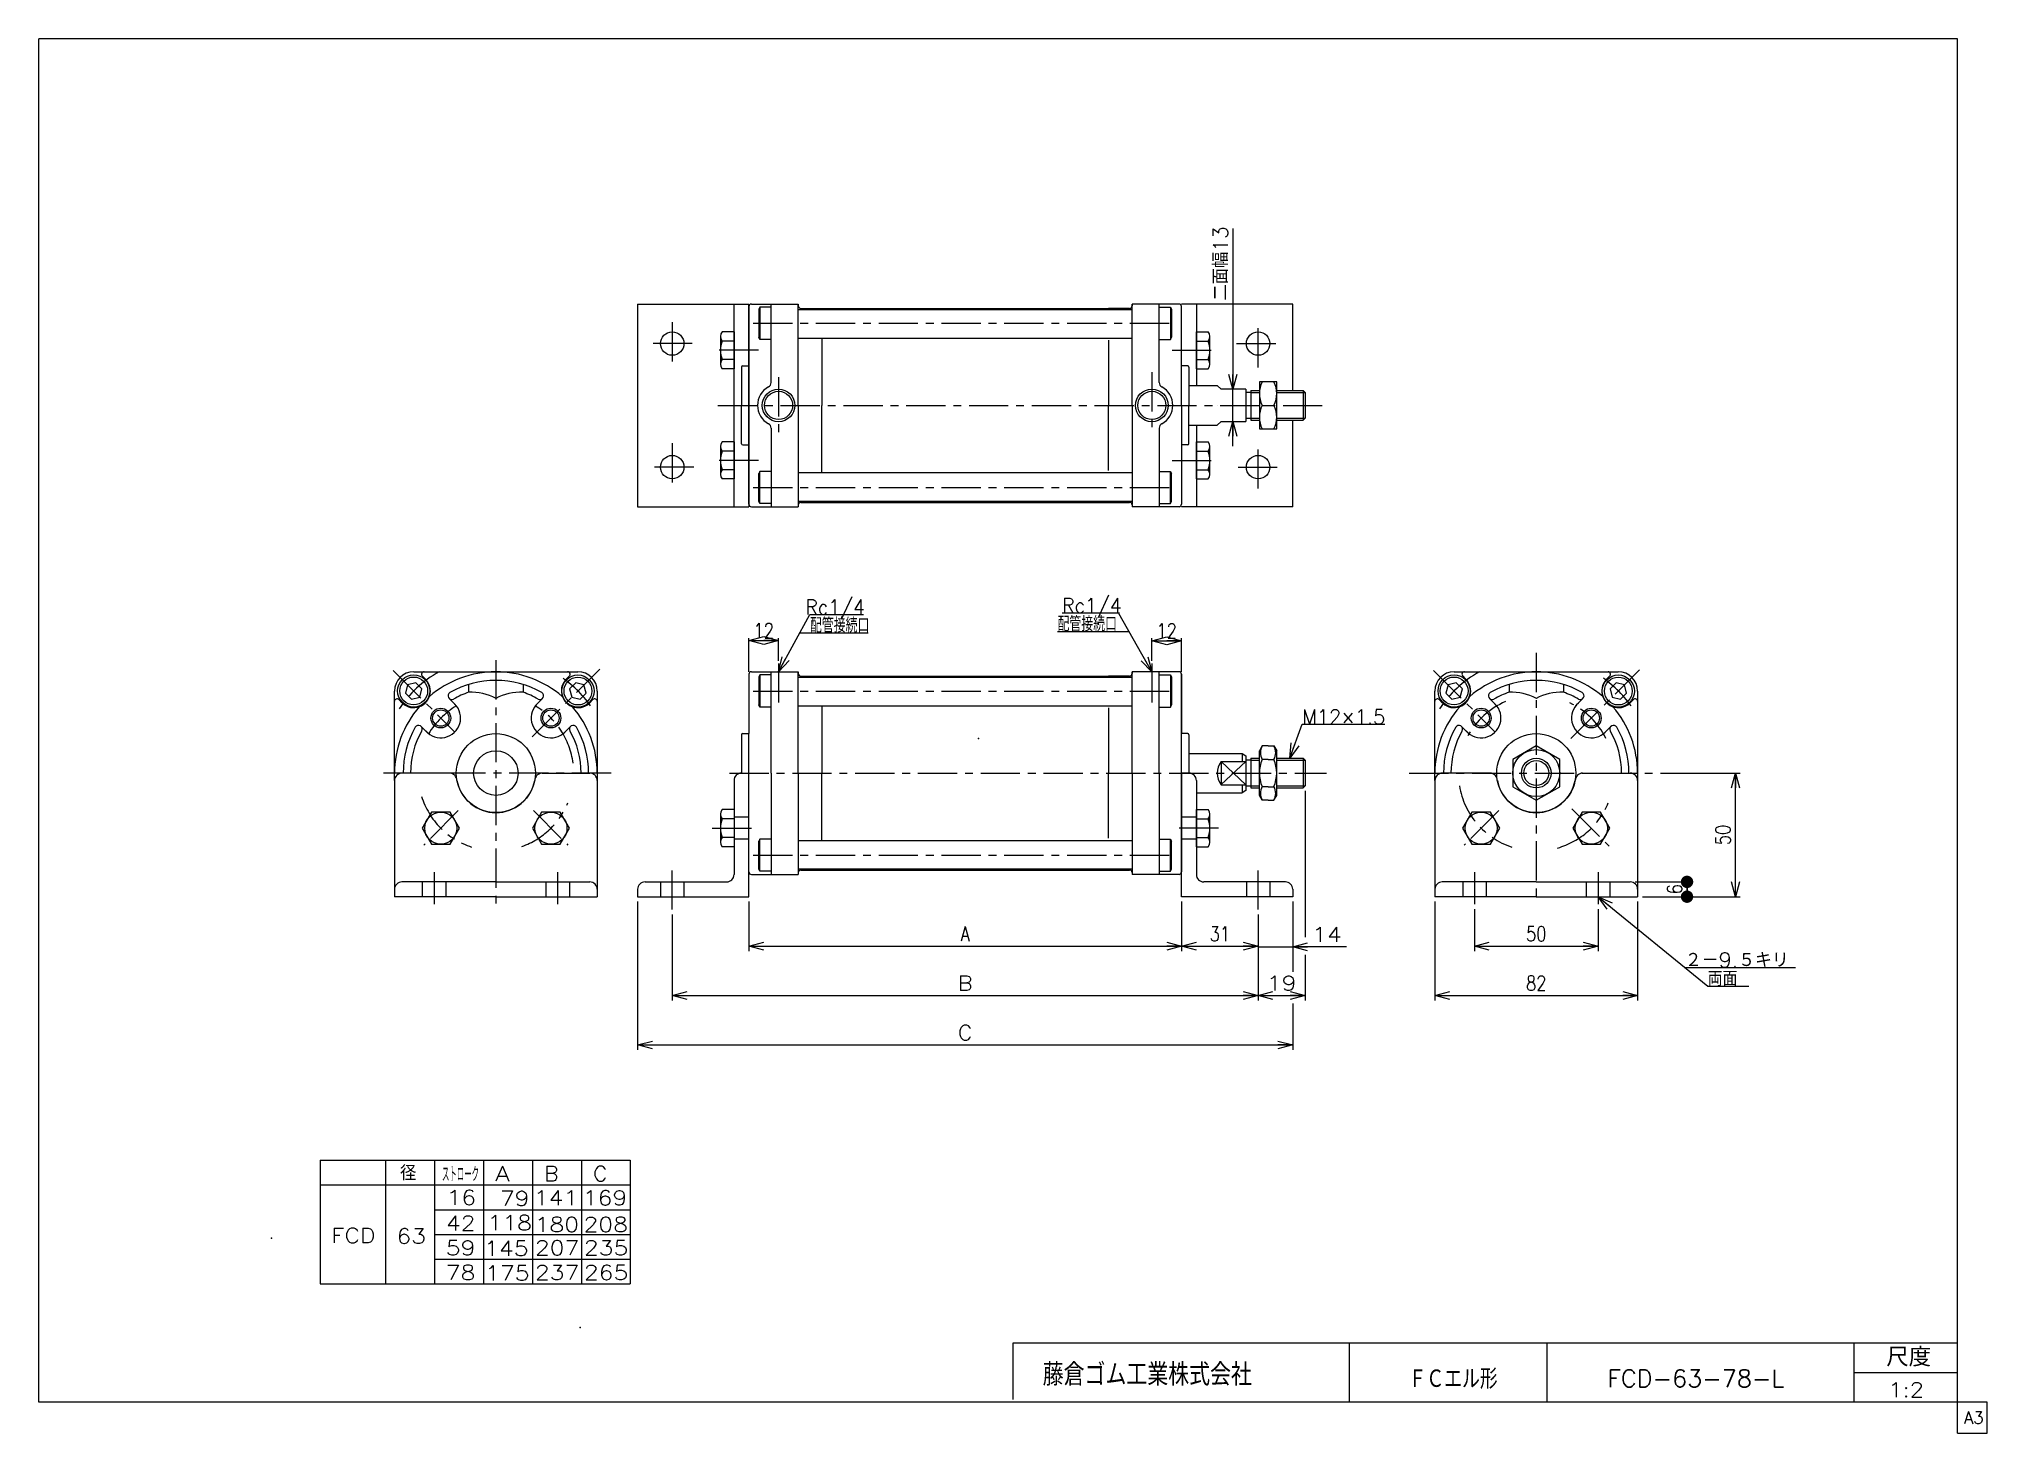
# Model space of a CAD drawing. Header units: millimetres. Extents: x -380 to 408, y -281 to 283.
import ezdxf
from ezdxf.enums import TextEntityAlignment as Align

# ---------------------------------------------------------------- set-up
doc = ezdxf.new("R2010")
doc.units = ezdxf.units.MM
doc.header["$LTSCALE"] = 0.5
doc.header["$PDSIZE"] = 1
doc.linetypes.add('CENTER', pattern=[50.8, 31.75, -6.35, 6.35, -6.35])
doc.linetypes.add('DASHED', pattern=[19.05, 12.7, -6.35])
doc.layers.add('Layer0001', color=7, linetype='Continuous')
doc.layers.add('ZUWAKU', color=7, linetype='Continuous')
doc.styles.add('FdaStyle0', font='txt.shx', dxfattribs={"width": 0.8, "bigfont": 'bigfont'})
doc.dimstyles.new('DaDimRotatedStyle', dxfattribs={"dimtxt": 6, "dimasz": 6.000004, "dimexe": 1, "dimexo": 2, "dimgap": 1, "dimtad": 3, "dimdsep": 46, "dimtxsty": 'FdaStyle0', "dimblk1": 'OPEN30', "dimblk2": 'OPEN30', "dimsah": 1, "dimcen": 0.09, "dimclrd": 4, "dimclre": 4, "dimclrt": 4, "dimadec": 0, "dimazin": 2, "dimtfac": 1, "dimtdec": 4, "dimtmove": 0, "dimatfit": 0, "dimfxl": 1, "dimarcsym": 0})

msp = doc.modelspace()

# ---------------------------------------------------------------- texts
at = {"color": 4, "style": 'FdaStyle0', "width": 0.892857}
msp.add_text('二面幅13', height=6, rotation=90, dxfattribs=at).set_placement((100.938, 177.178), (100.938, 207.178), align=Align.FIT)
at = {"color": 4, "style": 'FdaStyle0'}
for s, p, p2 in [('14', (134.957, -82.291), (146.957, -82.291)), ('A', (-195.546, -179.063), (-189.546, -179.063)), ('B', (-175.748, -179.063), (-169.748, -179.063)), ('C', (-155.95, -179.063), (-149.95, -179.063)), ('16', (-215.139, -188.715), (-203.139, -188.715)), ('79', (-193.572, -189.063), (-181.572, -189.063)), ('141', (-179.851, -188.85), (-161.851, -188.85)), ('169', (-160.054, -188.85), (-142.054, -188.85)), ('42', (-215.397, -199.063), (-203.397, -199.063)), ('118', (-198.607, -198.918), (-180.607, -198.918)), ('180', (-179.52, -199.597), (-161.52, -199.597)), ('208', (-159.722, -199.597), (-141.722, -199.597)), ('FCD', (-261.85, -204.063), (-243.85, -204.063)), ('63', (-235.392, -204.31), (-223.392, -204.31)), ('59', (-215.45, -209.063), (-203.45, -209.063)), ('145', (-199.952, -209.264), (-181.952, -209.264)), ('207', (-179.396, -209.063), (-161.396, -209.063)), ('235', (-159.598, -209.063), (-141.598, -209.063)), ('78', (-215.45, -219.063), (-203.45, -219.063)), ('175', (-199.536, -219.264), (-181.536, -219.264)), ('237', (-179.396, -219.063), (-161.396, -219.063)), ('265', (-159.598, -219.063), (-141.598, -219.063))]:
    msp.add_text(s, height=6, dxfattribs=at).set_placement(p, p2, align=Align.FIT)
for s, height, width, p, p2 in [('２－9.５キリ', 6, 0.875, (285.806, -92.632), (327.806, -92.632)), ('両面', 6, 0.833333, (295.026, -100.156), (307.026, -100.156)), ('   径', 6, 0.952381, (-251.368, -178.807), (-227.368, -178.807)), ('ストローク', 6, 0.416667, (-216.998, -179.31), (-201.998, -179.31)), ('ＦＣエル形', 8, 0.692308, (174.026, -263.098), (210.026, -263.098)), ('FCD-63-78-L', 7, 0.822989, (254.418, -262.423), (326.018, -262.423)), ('1:2', 6, 0.8, (368.047, -266.523), (382.447, -266.523))]:
    msp.add_text(s, height=height, dxfattribs=dict(at, width=width)).set_placement(p, p2, align=Align.FIT)
at = {"layer": 'Layer0001', "color": 4, "style": 'FdaStyle0'}
for s, width, p, p2 in [('Rc1/4', 0.8, (-69.942, 50.171), (-45.942, 50.171)), ('Rc1/4', 0.8, (33.896, 50.814), (57.896, 50.814)), ('Rc1/4', 0.8, (33.896, 50.814), (57.896, 50.814)), ('配管接続口', 0.666667, (-68.124, 42.767), (-44.124, 42.767)), ('配管接続口', 0.666667, (32.038, 43.318), (56.038, 43.318))]:
    msp.add_text(s, height=6, dxfattribs=dict(at, width=width)).set_placement(p, p2, align=Align.FIT)
at = {"layer": 'ZUWAKU', "color": 4, "style": 'FdaStyle0'}
for s, height, width, p, p2 in [('藤倉ゴム工業株式会社', 9, 0.652778, (26.025, -261.815), (110.625, -261.815)), ('尺度', 7.6, 0.749175, (367.23, -254.06), (385.39, -254.06))]:
    msp.add_text(s, height=height, dxfattribs=dict(at, width=width)).set_placement(p, p2, align=Align.FIT)
at = {"layer": 'ZUWAKU', "color": 7, "style": 'FdaStyle0', "width": 0.8}
msp.add_text('A3', height=5, dxfattribs=at).set_placement((398.615, -277.25), (406.615, -277.25), align=Align.FIT)

# ---------------------------------------------------------------- blocks, each defined once
blk = doc.blocks.new('_OPEN30')
at = {"color": 0, "linetype": 'ByBlock', "lineweight": -2}
for p, q in [((-1, 0.267949), (0, 0)), ((0, 0), (-1, -0.267949)), ((0, 0), (-1, 0))]:
    blk.add_line(p, q, dxfattribs=at)
blk = doc.blocks.new('*D1')
at = {"layer": 'Layer0001', "color": 4, "linetype": 'Continuous', "lineweight": 13}
for p, q in [((70.16, 31.37), (70.16, 40.53)), ((70.16, 39.53), (82.16, 39.53)), ((82.16, 26.99), (82.16, 40.53))]:
    blk.add_line(p, q, dxfattribs=at)
at = {"layer": 'Layer0001', "color": 4, "xscale": 6.000005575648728, "yscale": 5.999978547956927}
for p, rotation in [((70.16, 39.53), 180), ((82.16, 39.53), 360)]:
    blk.add_blockref('_OPEN30', p, dxfattribs=dict(at, rotation=rotation))
at = {"layer": 'Layer0001', "color": 4, "insert": (76.16, 40.53), "char_height": 6, "width": 19.5, "attachment_point": 8, "style": 'FdaStyle0'}
blk.add_mtext('\\T1.00;12', dxfattribs=at)
blk = doc.blocks.new('*D2')
at = {"layer": 'Layer0001', "color": 4, "linetype": 'Continuous', "lineweight": 13}
for p, q in [((-92.84, 26.99), (-92.84, 40.6)), ((-92.84, 39.6), (-80.84, 39.6)), ((-80.84, 31.37), (-80.84, 40.6))]:
    blk.add_line(p, q, dxfattribs=at)
at = {"layer": 'Layer0001', "color": 4, "xscale": 6.000005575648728, "yscale": 5.999978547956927}
for p, rotation in [((-92.84, 39.6), 180), ((-80.84, 39.6), 360)]:
    blk.add_blockref('_OPEN30', p, dxfattribs=dict(at, rotation=rotation))
at = {"layer": 'Layer0001', "color": 4, "insert": (-86.84, 40.6), "char_height": 6, "width": 19.5, "attachment_point": 8, "style": 'FdaStyle0'}
blk.add_mtext('\\T1.00;12', dxfattribs=at)
blk = doc.blocks.new('DC_GROUP_Φ63_1')
at = {"layer": 'Layer0001', "color": 4, "linetype": 'Continuous', "lineweight": 13}
for p, q in [((126.01, -8.01), (130.98, 5.72)), ((130.98, 5.72), (164.45, 5.72))]:
    blk.add_line(p, q, dxfattribs=at)
at = {"layer": 'Layer0001', "color": 4, "xscale": 6.000005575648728, "yscale": 5.999978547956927, "rotation": 250.1008475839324}
blk.add_blockref('_OPEN30', (126.01, -8.01), dxfattribs=at)
at = {"layer": 'Layer0001', "color": 4, "style": 'FdaStyle0', "width": 0.777778}
blk.add_text('M12×1.5', height=6, dxfattribs=at).set_placement((130.98, 5.72), (164.58, 5.72), align=Align.FIT)
blk = doc.blocks.new('DC_GROUP_Φ63_2')
at = {"color": 4, "linetype": 'Continuous', "lineweight": 13}
for p, q in [((225.65, -3.04), (216.15, -8.53)), ((235.15, -8.53), (225.65, -3.04)), ((216.15, -8.53), (216.15, -19.5)), ((235.15, -19.5), (235.15, -8.53)), ((216.15, -19.5), (225.65, -24.98)), ((225.65, -24.98), (235.15, -19.5))]:
    blk.add_line(p, q, dxfattribs=at)
for radius in [9.5, 6, 5.05]:
    blk.add_circle((225.65, -14.01), radius, dxfattribs=at)
blk = doc.blocks.new('DC_GROUP_Φ63_3')
at = {"color": 4, "linetype": 'Continuous', "lineweight": 13}
for p, q in [((-176.66, -29.79), (-180.42, -36.29)), ((-169.16, -29.79), (-176.66, -29.79)), ((-165.41, -36.29), (-169.16, -29.79)), ((-180.42, -36.29), (-176.66, -42.79)), ((-169.16, -42.79), (-165.41, -36.29)), ((-176.66, -42.79), (-169.16, -42.79))]:
    blk.add_line(p, q, dxfattribs=at)
blk.add_circle((-172.91, -36.29), 6.5, dxfattribs=at)
blk = doc.blocks.new('DC_GROUP_Φ63_4')
at = {"color": 4, "linetype": 'Continuous', "lineweight": 13}
for p, q in [((-176.66, -29.79), (-180.42, -36.29)), ((-169.16, -29.79), (-176.66, -29.79)), ((-165.41, -36.29), (-169.16, -29.79)), ((-180.42, -36.29), (-176.66, -42.79)), ((-169.16, -42.79), (-165.41, -36.29)), ((-176.66, -42.79), (-169.16, -42.79))]:
    blk.add_line(p, q, dxfattribs=at)
blk.add_circle((-172.91, -36.29), 6.5, dxfattribs=at)
blk = doc.blocks.new('DC_GROUP_Φ63_5')
at = {"color": 4, "linetype": 'Continuous', "lineweight": 13}
for p, q in [((-221.21, -29.79), (-224.96, -36.29)), ((-213.71, -29.79), (-221.21, -29.79)), ((-209.95, -36.29), (-213.71, -29.79)), ((-224.96, -36.29), (-221.21, -42.79)), ((-213.71, -42.79), (-209.95, -36.29)), ((-221.21, -42.79), (-213.71, -42.79))]:
    blk.add_line(p, q, dxfattribs=at)
blk.add_circle((-217.46, -36.29), 6.5, dxfattribs=at)
blk = doc.blocks.new('DC_GROUP_Φ63_6')
at = {"color": 4, "linetype": 'Continuous', "lineweight": 13}
for p, q in [((244.17, -29.79), (240.42, -36.29)), ((251.68, -29.79), (244.17, -29.79)), ((255.43, -36.29), (251.68, -29.79)), ((240.42, -36.29), (244.17, -42.79)), ((251.68, -42.79), (255.43, -36.29)), ((244.17, -42.79), (251.68, -42.79))]:
    blk.add_line(p, q, dxfattribs=at)
blk.add_circle((247.93, -36.29), 6.5, dxfattribs=at)
blk = doc.blocks.new('DC_GROUP_Φ63_7')
at = {"color": 4, "linetype": 'Continuous', "lineweight": 13}
for p, q in [((244.17, -29.79), (240.42, -36.29)), ((251.68, -29.79), (244.17, -29.79)), ((255.43, -36.29), (251.68, -29.79)), ((240.42, -36.29), (244.17, -42.79)), ((251.68, -42.79), (255.43, -36.29)), ((244.17, -42.79), (251.68, -42.79))]:
    blk.add_line(p, q, dxfattribs=at)
blk.add_circle((247.93, -36.29), 6.5, dxfattribs=at)
blk = doc.blocks.new('DC_GROUP_Φ63_8')
at = {"color": 4, "linetype": 'Continuous', "lineweight": 13}
for p, q in [((199.63, -29.79), (195.87, -36.29)), ((207.13, -29.79), (199.63, -29.79)), ((210.88, -36.29), (207.13, -29.79)), ((195.87, -36.29), (199.63, -42.79)), ((207.13, -42.79), (210.88, -36.29)), ((199.63, -42.79), (207.13, -42.79))]:
    blk.add_line(p, q, dxfattribs=at)
blk.add_circle((203.38, -36.29), 6.5, dxfattribs=at)
blk = doc.blocks.new('DC_GROUP_Φ63_9')
at = {"color": 4, "linetype": 'Continuous', "lineweight": 13}
for p, q in [((-104.34, -30.66), (-104.34, -41.92)), ((-98.84, -28.78), (-103.61, -28.78)), ((-98.84, -28.78), (-98.84, -43.79)), ((-98.84, -32.53), (-103.61, -32.53)), ((-98.84, -40.04), (-103.61, -40.04)), ((-98.84, -43.79), (-103.61, -43.79))]:
    blk.add_line(p, q, dxfattribs=at)
for centre, radius, start, end in [((-101.55, -30.66), 2.79, 137.7545, 222.2455), ((-94.26, -36.29), 10.08, 158.13455, 201.86545), ((-101.55, -41.92), 2.79, 137.7545, 222.2455)]:
    blk.add_arc(centre, radius, start, end, dxfattribs=at)
blk = doc.blocks.new('DC_GROUP_Φ63_10')
at = {"color": 4, "linetype": 'Continuous', "lineweight": 13}
for p, q in [((88.16, -43.79), (88.16, -28.78)), ((88.16, -28.78), (92.94, -28.78)), ((93.66, -41.92), (93.66, -30.66)), ((88.16, -32.53), (92.94, -32.53)), ((88.16, -40.04), (92.94, -40.04)), ((88.16, -43.79), (92.94, -43.79))]:
    blk.add_line(p, q, dxfattribs=at)
for centre, radius, start, end in [((90.87, -30.66), 2.79, 317.7545, 42.2455), ((83.58, -36.29), 10.08, 338.13455, 21.86545), ((90.87, -41.92), 2.79, 317.7545, 42.2455)]:
    blk.add_arc(centre, radius, start, end, dxfattribs=at)
blk = doc.blocks.new('*D13')
at = {"color": 4, "linetype": 'Continuous', "lineweight": 13}
for p, q in [((-92.84, -66.01), (-92.84, -86.01)), ((82.16, -66.01), (82.16, -86.01)), ((-92.84, -84.01), (82.16, -84.01))]:
    blk.add_line(p, q, dxfattribs=at)
at = {"color": 4, "xscale": 6.000005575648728, "yscale": 5.999978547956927}
for p, rotation in [((-92.84, -84.01), 180), ((82.16, -84.01), 360)]:
    blk.add_blockref('_OPEN30', p, dxfattribs=dict(at, rotation=rotation))
at = {"color": 4, "insert": (-5.34, -82.01), "char_height": 6, "width": 15, "attachment_point": 8, "style": 'FdaStyle0'}
blk.add_mtext('\\T1.00;A', dxfattribs=at)
blk = doc.blocks.new('*D14')
at = {"color": 4, "linetype": 'Continuous', "lineweight": 13}
for p, q in [((82.16, -66.01), (82.16, -86.01)), ((113.16, -71.23), (113.16, -86.01)), ((82.16, -84.01), (113.16, -84.01))]:
    blk.add_line(p, q, dxfattribs=at)
at = {"color": 4, "xscale": 6.000005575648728, "yscale": 5.999978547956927}
for p, rotation in [((82.16, -84.01), 180), ((113.16, -84.01), 360)]:
    blk.add_blockref('_OPEN30', p, dxfattribs=dict(at, rotation=rotation))
at = {"color": 4, "insert": (97.66, -82.01), "char_height": 6, "width": 22.5, "attachment_point": 8, "style": 'FdaStyle0'}
blk.add_mtext('\\T1.00;31', dxfattribs=at)
blk = doc.blocks.new('*D15')
at = {"color": 4, "linetype": 'Continuous', "lineweight": 13}
for p, q in [((200.65, -69.05), (200.65, -86.01)), ((250.65, -69.05), (250.65, -86.01)), ((200.65, -84.01), (250.65, -84.01))]:
    blk.add_line(p, q, dxfattribs=at)
at = {"color": 4, "xscale": 6.000005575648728, "yscale": 5.999978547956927}
for p, rotation in [((200.65, -84.01), 180), ((250.65, -84.01), 360)]:
    blk.add_blockref('_OPEN30', p, dxfattribs=dict(at, rotation=rotation))
at = {"color": 4, "insert": (225.65, -82.01), "char_height": 6, "width": 22.5, "attachment_point": 8, "style": 'FdaStyle0'}
blk.add_mtext('\\T1.00;50', dxfattribs=at)
blk = doc.blocks.new('*D16')
at = {"color": 4, "linetype": 'Continuous', "lineweight": 13}
for p, q in [((184.65, -66.01), (184.65, -106.01)), ((266.65, -66.01), (266.65, -106.01)), ((184.65, -104.01), (266.65, -104.01))]:
    blk.add_line(p, q, dxfattribs=at)
at = {"color": 4, "xscale": 6.000005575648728, "yscale": 5.999978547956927}
for p, rotation in [((184.65, -104.01), 180), ((266.65, -104.01), 360)]:
    blk.add_blockref('_OPEN30', p, dxfattribs=dict(at, rotation=rotation))
at = {"color": 4, "insert": (225.65, -102.01), "char_height": 6, "width": 22.5, "attachment_point": 8, "style": 'FdaStyle0'}
blk.add_mtext('\\T1.00;82', dxfattribs=at)
blk = doc.blocks.new('_DOT')
at = {"color": 0, "linetype": 'ByBlock', "lineweight": -2}
blk.add_line((-0.5, 0), (-1, 0), dxfattribs=at)
at = {"color": 0, "linetype": 'ByBlock', "const_width": 0.5}
blk.add_lwpolyline([(-0.25, 0, 1), (0.25, 0, 1)], format="xyb", close=True, dxfattribs=at)
blk = doc.blocks.new('*D17')
at = {"color": 4, "linetype": 'Continuous', "lineweight": 13}
for p, q in [((265.65, -58.01), (288.65, -58.01)), ((286.65, -64.01), (286.65, -58.01)), ((268.65, -64.01), (288.65, -64.01))]:
    blk.add_line(p, q, dxfattribs=at)
at = {"color": 4, "xscale": 5, "yscale": 5}
for p, rotation in [((286.65, -58.01), 90), ((286.65, -64.01), 270)]:
    blk.add_blockref('_DOT', p, dxfattribs=dict(at, rotation=rotation))
at = {"color": 4, "insert": (284.65, -61.01), "char_height": 6, "width": 15, "attachment_point": 8, "rotation": 90, "style": 'FdaStyle0'}
blk.add_mtext('\\T1.00;6', dxfattribs=at)
blk = doc.blocks.new('*D18')
at = {"color": 4, "linetype": 'Continuous', "lineweight": 13}
for p, q in [((275.92, -14.01), (308.2, -14.01)), ((306.2, -64.01), (306.2, -14.01)), ((268.65, -64.01), (308.2, -64.01))]:
    blk.add_line(p, q, dxfattribs=at)
at = {"color": 4, "xscale": 6.000005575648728, "yscale": 5.999978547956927}
for p, rotation in [((306.2, -14.01), 90), ((306.2, -64.01), 270)]:
    blk.add_blockref('_OPEN30', p, dxfattribs=dict(at, rotation=rotation))
at = {"color": 4, "insert": (304.2, -39.01), "char_height": 6, "width": 22.5, "attachment_point": 8, "rotation": 90, "style": 'FdaStyle0'}
blk.add_mtext('\\T1.00;50', dxfattribs=at)
blk = doc.blocks.new('DC_GROUP_Φ63_11')
at = {"color": 4, "linetype": 'Continuous', "lineweight": 13}
for p, q in [((120.66, 144.26), (113.66, 144.26)), ((113.66, 144.26), (113.66, 125.26)), ((120.66, 125.26), (120.66, 144.26)), ((114.79, 134.76), (119.54, 134.76)), ((113.66, 125.26), (120.66, 125.26))]:
    blk.add_line(p, q, dxfattribs=at)
for centre, start, end in [((124.14, 139.51), 153.0711, 206.9289), ((110.18, 139.51), 333.0711, 26.9289), ((124.14, 130.01), 153.0711, 206.9289), ((110.18, 130.01), 333.0711, 26.9289)]:
    blk.add_arc(centre, 10.49, start, end, dxfattribs=at)
blk = doc.blocks.new('DC_GROUP_Φ63_12')
at = {"color": 4, "linetype": 'Continuous', "lineweight": 13}
for p, q in [((88.16, 149.53), (88.16, 164.54)), ((88.16, 164.54), (92.94, 164.54)), ((88.16, 160.79), (92.94, 160.79)), ((93.66, 151.41), (93.66, 162.67)), ((88.16, 153.28), (92.94, 153.28)), ((88.16, 149.53), (92.94, 149.53))]:
    blk.add_line(p, q, dxfattribs=at)
for centre, radius, start, end in [((90.87, 162.67), 2.79, 317.7545, 42.2455), ((83.58, 157.04), 10.08, 338.13455, 21.86545), ((90.87, 151.41), 2.79, 317.7545, 42.2455)]:
    blk.add_arc(centre, radius, start, end, dxfattribs=at)
blk = doc.blocks.new('DC_GROUP_Φ63_13')
at = {"color": 4, "linetype": 'Continuous', "lineweight": 13}
for p, q in [((88.16, 104.98), (88.16, 119.99)), ((88.16, 119.99), (92.94, 119.99)), ((88.16, 116.24), (92.94, 116.24)), ((93.66, 106.86), (93.66, 118.12)), ((88.16, 108.74), (92.94, 108.74)), ((88.16, 104.98), (92.94, 104.98))]:
    blk.add_line(p, q, dxfattribs=at)
for centre, radius, start, end in [((90.87, 118.12), 2.79, 317.7545, 42.2455), ((83.58, 112.49), 10.08, 338.13455, 21.86545), ((90.87, 106.86), 2.79, 317.7545, 42.2455)]:
    blk.add_arc(centre, radius, start, end, dxfattribs=at)
blk = doc.blocks.new('DC_GROUP_Φ63_14')
at = {"color": 4, "linetype": 'Continuous', "lineweight": 13}
for p, q in [((-98.84, 119.99), (-103.61, 119.99)), ((-98.84, 119.99), (-98.84, 104.98)), ((-104.34, 118.12), (-104.34, 106.86)), ((-98.84, 116.24), (-103.61, 116.24)), ((-98.84, 108.74), (-103.61, 108.74)), ((-98.84, 104.98), (-103.61, 104.98))]:
    blk.add_line(p, q, dxfattribs=at)
for centre, radius, start, end in [((-101.55, 118.12), 2.79, 137.7545, 222.2455), ((-94.26, 112.49), 10.08, 158.13455, 201.86545), ((-101.55, 106.86), 2.79, 137.7545, 222.2455)]:
    blk.add_arc(centre, radius, start, end, dxfattribs=at)
blk = doc.blocks.new('DC_GROUP_Φ63_15')
at = {"color": 4, "linetype": 'Continuous', "lineweight": 13}
for p, q in [((-104.34, 162.67), (-104.34, 151.41)), ((-98.84, 164.54), (-103.61, 164.54)), ((-98.84, 160.79), (-103.61, 160.79)), ((-98.84, 164.54), (-98.84, 149.53)), ((-98.84, 153.28), (-103.61, 153.28)), ((-98.84, 149.53), (-103.61, 149.53))]:
    blk.add_line(p, q, dxfattribs=at)
for centre, radius, start, end in [((-101.55, 162.67), 2.79, 137.7545, 222.2455), ((-94.26, 157.04), 10.08, 158.13455, 201.86545), ((-101.55, 151.41), 2.79, 137.7545, 222.2455)]:
    blk.add_arc(centre, radius, start, end, dxfattribs=at)
blk = doc.blocks.new('DC_GROUP_Φ63_16')
at = {"color": 4, "linetype": 'Continuous', "lineweight": 13}
for p, q in [((-137.84, -66.01), (-137.84, -126.01)), ((127.16, -66.01), (127.16, -94.45)), ((127.16, -107.26), (127.16, -126.01)), ((-137.84, -124.01), (127.16, -124.01))]:
    blk.add_line(p, q, dxfattribs=at)
at = {"color": 4, "xscale": 6.000005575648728, "yscale": 5.999978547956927}
for p, rotation in [((-137.84, -124.01), 180), ((127.16, -124.01), 360)]:
    blk.add_blockref('_OPEN30', p, dxfattribs=dict(at, rotation=rotation))
at = {"color": 4, "style": 'FdaStyle0'}
blk.add_text('C', height=6, dxfattribs=at).set_placement((-8.34, -122.01), (-2.34, -122.01), align=Align.FIT)
blk = doc.blocks.new('DC_GROUP_Φ63_17')
at = {"color": 4, "linetype": 'Continuous', "lineweight": 13}
for p, q in [((132.16, -21.21), (132.16, -80.42)), ((-123.84, -71.23), (-123.84, -106.01)), ((113.16, -71.23), (113.16, -106.01)), ((132.16, -87.54), (132.16, -106.01)), ((-123.84, -104.01), (113.16, -104.01)), ((113.16, -104.01), (132.16, -104.01))]:
    blk.add_line(p, q, dxfattribs=at)
at = {"color": 4, "xscale": 6.000005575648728, "yscale": 5.999978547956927}
for p, rotation in [((-123.84, -104.01), 180), ((113.16, -104.01), 360), ((113.16, -104.01), 180), ((132.16, -104.01), 360)]:
    blk.add_blockref('_OPEN30', p, dxfattribs=dict(at, rotation=rotation))
at = {"color": 4, "style": 'FdaStyle0'}
for s, p, p2 in [('B', (-8.34, -102.01), (-2.34, -102.01)), ('19', (116.66, -102.01), (128.66, -102.01))]:
    blk.add_text(s, height=6, dxfattribs=at).set_placement(p, p2, align=Align.FIT)

# ---------------------------------------------------------------- dimensions: what is measured, and where the dimension line sits
at = {"linetype": 'Continuous', "lineweight": 13}
for base, p2, override, picture, middle in [((306.204, -14.013), (273.916, -14.013), {"dimtxt": 6, "dimasz": 6.000004, "dimexe": 2, "dimexo": 2, "dimgap": 2, "dimtad": 3, "dimtih": 0, "dimtoh": 0, "dimdec": 2, "dimzin": 8, "dimtxsty": 'FdaStyle0', "dimblk1": 'OPEN30', "dimblk2": 'OPEN30', "dimsah": 1, "dimclrd": 4, "dimclre": 4, "dimclrt": 4, "dimazin": 2, "dimtofl": 1, "dimatfit": 0, "dimtolj": 0, "dimtzin": 8}, '*D18', (306.204, -39.013)), ((286.652, -58.013), (263.652, -58.013), {"dimtxt": 6, "dimasz": 5, "dimexe": 2, "dimexo": 2, "dimgap": 2, "dimtad": 3, "dimtih": 0, "dimtoh": 0, "dimdec": 2, "dimzin": 8, "dimtxsty": 'FdaStyle0', "dimblk1": 'DOT', "dimblk2": 'DOT', "dimsah": 1, "dimclrd": 4, "dimclre": 4, "dimclrt": 4, "dimazin": 2, "dimtofl": 1, "dimatfit": 0, "dimtolj": 0, "dimtzin": 8}, '*D17', (286.652, -61.013))]:
    dim = msp.add_linear_dim(base=base, p1=(266.652, -64.013), p2=p2, angle=90, dimstyle='DaDimRotatedStyle', override=override, dxfattribs=at)
    dim.commit()
    dim.dimension.update_dxf_attribs({"geometry": picture, "text_midpoint": middle})
dim = msp.add_linear_dim(base=(82.161, -84.013), p1=(-92.839, -64.013), p2=(82.161, -64.013), text='A', dimstyle='DaDimRotatedStyle', override={"dimtxt": 6, "dimasz": 6.000004, "dimexe": 2, "dimexo": 2, "dimgap": 2, "dimtad": 3, "dimtih": 0, "dimtoh": 0, "dimdec": 2, "dimzin": 8, "dimtxsty": 'FdaStyle0', "dimblk1": 'OPEN30', "dimblk2": 'OPEN30', "dimsah": 1, "dimclrd": 4, "dimclre": 4, "dimclrt": 4, "dimazin": 2, "dimtofl": 1, "dimatfit": 0, "dimtolj": 0, "dimtzin": 8}, dxfattribs=at)
dim.commit()
dim.dimension.update_dxf_attribs({"geometry": '*D13', "text_midpoint": (-5.339, -84.013)})
for base, p1, p2, picture, middle in [((113.161, -84.013), (82.161, -64.013), (113.161, -69.226), '*D14', (97.661, -84.013)), ((266.652, -104.013), (184.652, -64.013), (266.652, -64.013), '*D16', (225.652, -104.013)), ((250.652, -84.013), (200.652, -67.048), (250.652, -67.048), '*D15', (225.652, -84.013))]:
    dim = msp.add_linear_dim(base=base, p1=p1, p2=p2, dimstyle='DaDimRotatedStyle', override={"dimtxt": 6, "dimasz": 6.000004, "dimexe": 2, "dimexo": 2, "dimgap": 2, "dimtad": 3, "dimtih": 0, "dimtoh": 0, "dimdec": 2, "dimzin": 8, "dimtxsty": 'FdaStyle0', "dimblk1": 'OPEN30', "dimblk2": 'OPEN30', "dimsah": 1, "dimclrd": 4, "dimclre": 4, "dimclrt": 4, "dimazin": 2, "dimtofl": 1, "dimatfit": 0, "dimtolj": 0, "dimtzin": 8}, dxfattribs=at)
    dim.commit()
    dim.dimension.update_dxf_attribs({"geometry": picture, "text_midpoint": middle})
at = {"layer": 'Layer0001', "linetype": 'Continuous', "lineweight": 13}
for base, p1, p2, picture, middle in [((-80.839, 39.605), (-92.839, 24.987), (-80.839, 29.374), '*D2', (-86.839, 39.605)), ((82.161, 39.534), (70.161, 29.374), (82.161, 24.987), '*D1', (76.161, 39.534))]:
    dim = msp.add_linear_dim(base=base, p1=p1, p2=p2, dimstyle='DaDimRotatedStyle', override={"dimtxt": 6, "dimasz": 6.000004, "dimexe": 1, "dimexo": 2, "dimgap": 1, "dimtad": 3, "dimtih": 0, "dimtoh": 0, "dimdec": 2, "dimzin": 8, "dimtxsty": 'FdaStyle0', "dimblk1": 'OPEN30', "dimblk2": 'OPEN30', "dimsah": 1, "dimclrd": 4, "dimclre": 4, "dimclrt": 4, "dimazin": 2, "dimtofl": 1, "dimatfit": 0, "dimtolj": 0, "dimtzin": 8}, dxfattribs=at)
    dim.commit()
    dim.dimension.update_dxf_attribs({"geometry": picture, "text_midpoint": middle})

# ---------------------------------------------------------------- linework, layer by layer
at = {"color": 4, "linetype": 'Continuous', "lineweight": 13}
for p, q in [((102.938, 206.293), (102.938, 141.262)), ((-137.839, 175.762), (-92.839, 175.762)), ((-137.839, 175.762), (-137.839, 93.762)), ((-98.839, 93.762), (-98.839, 175.762)), ((88.161, 175.762), (88.161, 142.762)), ((127.161, 140.762), (127.161, 175.762)), ((98.161, 141.262), (96.635, 142.762)), ((96.635, 134.762), (96.635, 134.76)), ((108.161, 141.262), (98.161, 141.262)), ((102.938, 128.262), (102.938, 141.262)), ((113.661, 140.762), (113.661, 128.762)), ((88.161, 126.762), (88.161, 93.762)), ((96.635, 126.762), (98.161, 128.262)), ((98.161, 128.262), (108.161, 128.262)), ((102.938, 118.262), (102.938, 128.262)), ((127.161, 93.762), (127.161, 128.762)), ((127.161, 93.762), (82.161, 93.762)), ((127.161, -66.013), (127.161, -86.291)), ((250.733, -64.013), (295.026, -100.156)), ((113.161, -71.226), (113.161, -86.291)), ((113.161, -84.291), (127.161, -84.291)), ((148.957, -84.291), (127.161, -84.291)), ((285.806, -92.632), (330.554, -92.632)), ((295.026, -100.156), (311.618, -100.156)), ((-266.215, -170.642), (-140.807, -170.642)), ((-266.215, -170.642), (-266.215, -220.642)), ((-239.795, -170.642), (-239.795, -220.642)), ((-219.997, -170.642), (-219.997, -220.642)), ((-200.2, -170.642), (-200.2, -220.642)), ((-180.402, -170.642), (-180.402, -220.642)), ((-160.604, -170.642), (-160.604, -220.642)), ((-140.807, -170.642), (-140.807, -220.642)), ((-266.215, -180.642), (-140.807, -180.642)), ((-219.997, -190.642), (-140.807, -190.642)), ((-219.951, -200.642), (-140.807, -200.642)), ((-219.997, -210.642), (-140.807, -210.642)), ((-266.215, -220.642), (-140.807, -220.642))]:
    msp.add_line(p, q, dxfattribs=at)
at = {"color": 4, "linetype": 'Continuous', "lineweight": 25}
for p, q in [((-92.839, 134.762), (-92.839, 175.762)), ((-92.839, 174.762), (-92.839, 150.762)), ((-92.839, 174.762), (-92.839, 134.762)), ((-91.839, 175.762), (-72.839, 175.762)), ((-88.339, 174.462), (-88.839, 173.596)), ((-88.339, 174.462), (-88.839, 173.596)), ((-88.839, 173.596), (-88.839, 162.328)), ((-88.839, 173.596), (-88.839, 162.328)), ((-83.839, 174.462), (-88.339, 174.462)), ((-88.339, 174.462), (-88.339, 161.462)), ((-83.839, 174.462), (-88.339, 174.462)), ((-88.339, 174.462), (-88.339, 161.462)), ((-83.839, 143.996), (-83.839, 175.762)), ((-83.839, 143.996), (-83.839, 175.762)), ((-72.839, 175.762), (-72.839, 175.012)), ((-72.839, 175.012), (-72.839, 175.762)), ((-72.839, 175.012), (-72.839, 175.762)), ((-72.839, 134.762), (-72.839, 175.567)), ((-72.839, 134.762), (-72.839, 175.567)), ((-72.839, 173.512), (62.161, 173.512)), ((-72.839, 173.512), (62.161, 173.512)), ((-71.839, 174.012), (-63.339, 174.012)), ((-71.839, 174.012), (61.161, 174.012)), ((-71.839, 174.012), (61.161, 174.012)), ((-63.339, 174.012), (52.661, 174.012)), ((61.161, 174.012), (52.661, 174.012)), ((81.161, 175.762), (62.161, 175.762)), ((62.161, 175.762), (62.161, 175.012)), ((81.161, 175.762), (62.161, 175.762)), ((62.161, 175.012), (62.161, 175.762)), ((81.161, 175.762), (62.161, 175.762)), ((62.161, 175.012), (62.161, 175.762)), ((62.161, 134.762), (62.161, 174.787)), ((62.161, 134.762), (62.161, 174.787)), ((73.161, 143.996), (73.161, 175.762)), ((73.161, 143.996), (73.161, 175.762)), ((73.161, 174.462), (77.661, 174.462)), ((73.161, 174.462), (77.661, 174.462)), ((77.661, 174.462), (78.161, 173.596)), ((77.661, 174.462), (77.661, 161.462)), ((77.661, 174.462), (78.161, 173.596)), ((77.661, 174.462), (77.661, 161.462)), ((78.161, 173.596), (78.161, 162.328)), ((78.161, 173.596), (78.161, 162.328)), ((127.161, 175.762), (82.161, 175.762)), ((82.161, 134.762), (82.161, 174.762)), ((-88.339, 161.462), (-88.839, 162.328)), ((-88.339, 161.462), (-88.839, 162.328)), ((-83.839, 161.462), (-88.339, 161.462)), ((-83.839, 161.462), (-88.339, 161.462)), ((-72.839, 161.962), (62.161, 161.962)), ((-72.839, 161.962), (62.161, 161.962)), ((-63.339, 161.695), (-63.339, 134.762)), ((-63.339, 161.695), (-63.339, 134.762)), ((52.661, 161.141), (52.661, 134.762)), ((52.661, 161.141), (52.661, 134.762)), ((73.161, 161.462), (77.661, 161.462)), ((73.161, 161.462), (77.661, 161.462)), ((77.661, 161.462), (78.161, 162.328)), ((77.661, 161.462), (78.161, 162.328)), ((-95.839, 150.262), (-95.839, 134.762)), ((-95.839, 150.262), (-95.839, 134.762)), ((-95.339, 150.762), (-92.839, 150.762)), ((-95.339, 150.762), (-92.839, 150.762)), ((-92.839, 94.762), (-92.839, 150.762)), ((84.661, 150.762), (82.161, 150.762)), ((84.661, 150.762), (82.161, 150.762)), ((84.661, 150.762), (82.161, 150.762)), ((84.661, 150.762), (82.161, 150.762)), ((85.161, 150.262), (85.161, 134.762)), ((85.161, 150.262), (85.161, 134.762)), ((85.161, 142.762), (96.635, 142.762)), ((-95.839, 119.262), (-95.839, 134.762)), ((-95.839, 119.262), (-95.839, 134.762)), ((-92.839, 94.762), (-92.839, 134.762)), ((-92.839, 134.762), (-92.839, 93.762)), ((-72.839, 134.762), (-72.839, 93.958)), ((-63.339, 107.83), (-63.339, 134.762)), ((52.661, 108.383), (52.661, 134.762)), ((62.161, 134.762), (62.161, 94.738)), ((82.161, 134.762), (82.161, 94.762)), ((85.161, 119.262), (85.161, 134.762)), ((108.161, 141.262), (108.161, 128.262)), ((110.161, 139.962), (108.161, 139.962)), ((110.161, 140.762), (113.661, 140.762)), ((110.161, 140.762), (110.161, 128.762)), ((110.161, 139.962), (113.661, 139.962)), ((120.661, 140.762), (131.361, 140.762)), ((120.661, 139.962), (132.161, 139.962)), ((131.361, 140.762), (132.161, 139.962)), ((131.361, 140.762), (131.361, 128.762)), ((132.161, 139.962), (132.161, 129.562)), ((85.161, 126.762), (96.635, 126.762)), ((108.161, 129.562), (110.161, 129.562)), ((110.161, 129.562), (113.661, 129.562)), ((110.161, 128.762), (113.661, 128.762)), ((120.661, 129.562), (132.161, 129.562)), ((120.661, 128.762), (131.361, 128.762)), ((132.161, 129.562), (131.361, 128.762)), ((-95.339, 118.762), (-92.839, 118.762)), ((-95.339, 118.762), (-92.839, 118.762)), ((-83.839, 125.529), (-83.839, 93.762)), ((73.161, 125.529), (73.161, 93.762)), ((84.661, 118.762), (82.161, 118.762)), ((84.661, 118.762), (82.161, 118.762)), ((-88.339, 108.062), (-88.839, 107.196)), ((-88.839, 95.928), (-88.839, 107.196)), ((-83.839, 108.062), (-88.339, 108.062)), ((-88.339, 95.062), (-88.339, 108.062)), ((-72.839, 107.562), (62.161, 107.562)), ((73.161, 108.062), (77.661, 108.062)), ((77.661, 108.062), (78.161, 107.196)), ((77.661, 95.062), (77.661, 108.062)), ((78.161, 95.928), (78.161, 107.196)), ((-88.339, 95.062), (-88.839, 95.928)), ((-83.839, 95.062), (-88.339, 95.062)), ((-72.839, 96.012), (62.161, 96.012)), ((-71.839, 95.512), (61.161, 95.512)), ((73.161, 95.062), (77.661, 95.062)), ((77.661, 95.062), (78.161, 95.928)), ((-137.839, 93.762), (-92.839, 93.762)), ((-91.839, 93.762), (-72.839, 93.762)), ((-72.839, 94.512), (-72.839, 93.762)), ((62.161, 94.512), (62.161, 93.762)), ((81.161, 93.762), (62.161, 93.762)), ((-228.385, 26.987), (-195.185, 26.987)), ((-223.646, 23.994), (-224.932, 25.28)), ((-195.185, 26.987), (-161.985, 26.987)), ((-166.724, 23.994), (-165.438, 25.28)), ((-92.839, 25.987), (-92.839, 1.987)), ((-91.839, 26.987), (-72.839, 26.987)), ((-88.339, 25.687), (-88.839, 24.821)), ((-88.339, 25.687), (-88.839, 24.821)), ((-88.839, 24.821), (-88.839, 13.553)), ((-88.839, 24.821), (-88.839, 13.553)), ((-83.839, 25.687), (-88.339, 25.687)), ((-88.339, 25.687), (-88.339, 12.687)), ((-83.839, 25.687), (-88.339, 25.687)), ((-88.339, 25.687), (-88.339, 12.687)), ((-83.839, -14.013), (-83.839, 26.987)), ((-83.839, -14.013), (-83.839, 26.987)), ((-72.839, 26.987), (-72.839, 26.237)), ((-72.839, 26.237), (-72.839, 26.987)), ((-72.839, 26.237), (-72.839, 26.987)), ((-72.839, -14.013), (-72.839, 26.792)), ((-72.839, -14.013), (-72.839, 26.792)), ((-72.839, 24.737), (62.161, 24.737)), ((-72.839, 24.737), (62.161, 24.737)), ((-71.839, 25.237), (-63.339, 25.237)), ((-71.839, 25.237), (61.161, 25.237)), ((-71.839, 25.237), (61.161, 25.237)), ((-63.339, 25.237), (52.661, 25.237)), ((61.161, 25.237), (52.661, 25.237)), ((81.161, 26.987), (62.161, 26.987)), ((62.161, 26.987), (62.161, 26.237)), ((81.161, 26.987), (62.161, 26.987)), ((62.161, 26.237), (62.161, 26.987)), ((81.161, 26.987), (62.161, 26.987)), ((62.161, 26.237), (62.161, 26.987)), ((62.161, -14.013), (62.161, 26.011)), ((62.161, -14.013), (62.161, 26.011)), ((73.161, -14.013), (73.161, 26.987)), ((73.161, -14.013), (73.161, 26.987)), ((73.161, 25.687), (77.661, 25.687)), ((73.161, 25.687), (77.661, 25.687)), ((77.661, 25.687), (78.161, 24.821)), ((77.661, 25.687), (77.661, 12.687)), ((77.661, 25.687), (78.161, 24.821)), ((77.661, 25.687), (77.661, 12.687)), ((78.161, 24.821), (78.161, 13.553)), ((78.161, 24.821), (78.161, 13.553)), ((82.161, 25.987), (82.161, 1.987)), ((82.161, -14.013), (82.161, 25.987)), ((82.161, -14.013), (82.161, 25.987)), ((192.452, 26.987), (225.652, 26.987)), ((197.191, 23.994), (195.905, 25.28)), ((225.652, 26.987), (258.852, 26.987)), ((254.113, 23.994), (255.399, 25.28)), ((-236.185, -17.013), (-236.185, 19.187)), ((-230.869, 21.671), (-231.765, 18.325)), ((-231.765, 18.325), (-229.316, 15.875)), ((-227.523, 22.567), (-230.869, 21.671)), ((-229.316, 15.875), (-225.97, 16.772)), ((-225.073, 20.118), (-227.523, 22.567)), ((-225.97, 16.772), (-225.073, 20.118)), ((-211.802, 13.918), (-214.082, 16.197)), ((-206.185, 21.837), (-206.185, 18.686)), ((-184.185, 21.837), (-184.185, 18.686)), ((-179.299, 13.187), (-176.289, 16.197)), ((-162.882, 22.533), (-165.331, 20.084)), ((-165.331, 20.084), (-164.435, 16.738)), ((-164.435, 16.738), (-161.089, 15.841)), ((-159.536, 21.637), (-162.882, 22.533)), ((-161.089, 15.841), (-158.639, 18.291)), ((-158.639, 18.291), (-159.536, 21.637)), ((-154.185, 19.187), (-154.185, -17.013)), ((184.652, -17.013), (184.652, 19.187)), ((189.969, 21.671), (189.072, 18.325)), ((189.072, 18.325), (191.522, 15.875)), ((193.315, 22.567), (189.969, 21.671)), ((191.522, 15.875), (194.868, 16.772)), ((195.764, 20.118), (193.315, 22.567)), ((194.868, 16.772), (195.764, 20.118)), ((209.035, 13.918), (206.756, 16.197)), ((214.652, 21.837), (214.652, 18.686)), ((236.652, 21.837), (236.652, 18.686)), ((241.539, 13.187), (244.549, 16.197)), ((257.956, 22.533), (255.506, 20.084)), ((255.506, 20.084), (256.403, 16.738)), ((256.403, 16.738), (259.749, 15.841)), ((261.302, 21.637), (257.956, 22.533)), ((259.749, 15.841), (262.198, 18.291)), ((262.198, 18.291), (261.302, 21.637)), ((266.652, 19.187), (266.652, -17.013)), ((-233.192, 14.448), (-234.478, 15.734)), ((-157.178, 14.448), (-155.892, 15.734)), ((-88.339, 12.687), (-88.839, 13.553)), ((-88.339, 12.687), (-88.839, 13.553)), ((-83.839, 12.687), (-88.339, 12.687)), ((-83.839, 12.687), (-88.339, 12.687)), ((-72.839, 13.187), (62.161, 13.187)), ((-72.839, 13.187), (62.161, 13.187)), ((-63.339, 12.92), (-63.339, -14.013)), ((-63.339, 12.92), (-63.339, -14.013)), ((52.661, 12.366), (52.661, -14.013)), ((52.661, 12.366), (52.661, -14.013)), ((73.161, 12.687), (77.661, 12.687)), ((73.161, 12.687), (77.661, 12.687)), ((77.661, 12.687), (78.161, 13.553)), ((77.661, 12.687), (78.161, 13.553)), ((187.645, 14.448), (186.359, 15.734)), ((263.659, 14.448), (264.945, 15.734)), ((-222.386, 1.874), (-225.396, 4.884)), ((-167.255, 2.604), (-164.975, 4.884)), ((-95.839, 1.487), (-95.839, -14.013)), ((-95.339, 1.987), (-92.839, 1.987)), ((-92.839, -54.013), (-92.839, 1.987)), ((84.661, 1.987), (82.161, 1.987)), ((84.661, 1.987), (82.161, 1.987)), ((84.661, 1.987), (82.161, 1.987)), ((85.161, 1.487), (85.161, -14.013)), ((85.161, 1.487), (85.161, -14.013)), ((198.452, 1.874), (195.442, 4.884)), ((253.583, 2.604), (255.863, 4.884)), ((85.161, -6.013), (106.661, -6.013)), ((85.161, -6.013), (106.661, -6.013)), ((106.661, -6.013), (108.161, -7.013)), ((106.661, -6.013), (106.661, -9.313)), ((108.161, -7.013), (108.161, -21.013)), ((114.798, -3.043), (113.661, -5.013)), ((113.661, -23.013), (113.661, -5.013)), ((117.161, -3.043), (114.798, -3.043)), ((117.161, -3.043), (119.524, -3.043)), ((119.524, -3.043), (120.661, -5.013)), ((120.661, -23.013), (120.661, -5.013)), ((-213.947, -14.013), (-233.185, -14.013)), ((-176.424, -14.013), (-157.185, -14.013)), ((-95.839, -14.013), (-92.839, -14.013)), ((-92.839, -54.013), (-92.839, -14.013)), ((-92.839, -64.013), (-92.839, -14.013)), ((-83.839, -14.013), (-83.839, -55.013)), ((-72.839, -14.013), (-72.839, -54.818)), ((-63.339, -40.945), (-63.339, -14.013)), ((52.661, -40.392), (52.661, -14.013)), ((62.161, -14.013), (62.161, -54.037)), ((73.161, -14.013), (73.161, -55.013)), ((82.161, -14.013), (82.161, -54.013)), ((82.161, -54.013), (82.161, -14.013)), ((85.161, -14.013), (82.161, -14.013)), ((82.161, -64.013), (82.161, -14.013)), ((98.161, -9.313), (98.161, -18.587)), ((98.161, -9.313), (108.161, -9.313)), ((98.161, -9.313), (108.161, -18.713)), ((108.161, -9.313), (98.161, -18.587)), ((110.161, -8.813), (108.161, -8.813)), ((110.161, -8.013), (113.661, -8.013)), ((110.161, -8.013), (110.161, -20.013)), ((110.161, -8.813), (113.661, -8.813)), ((117.161, -8.528), (114.798, -8.528)), ((117.161, -8.528), (119.524, -8.528)), ((120.661, -8.013), (131.361, -8.013)), ((120.661, -8.813), (132.161, -8.813)), ((131.361, -8.013), (132.161, -8.813)), ((131.361, -8.013), (131.361, -20.013)), ((132.161, -8.813), (132.161, -19.213)), ((206.891, -14.013), (187.652, -14.013)), ((244.414, -14.013), (263.652, -14.013)), ((-236.185, -17.013), (-236.185, -64.013)), ((-154.185, -17.013), (-154.185, -64.013)), ((-98.839, -17.013), (-98.839, -55.013)), ((88.161, -17.013), (88.161, -55.013)), ((88.161, -22.013), (106.661, -22.013)), ((98.161, -18.713), (108.161, -18.713)), ((106.661, -18.713), (106.661, -22.013)), ((108.161, -21.013), (106.661, -22.013)), ((108.161, -19.213), (110.161, -19.213)), ((110.161, -19.213), (113.661, -19.213)), ((110.161, -20.013), (113.661, -20.013)), ((114.798, -24.983), (113.661, -23.013)), ((117.161, -19.498), (114.798, -19.498)), ((117.161, -19.498), (119.524, -19.498)), ((119.524, -24.983), (120.661, -23.013)), ((120.661, -19.213), (132.161, -19.213)), ((120.661, -20.013), (131.361, -20.013)), ((132.161, -19.213), (131.361, -20.013)), ((184.652, -17.013), (184.652, -64.013)), ((266.652, -17.013), (266.652, -64.013)), ((117.161, -24.983), (114.798, -24.983)), ((117.161, -24.983), (119.524, -24.983)), ((-88.339, -40.713), (-88.839, -41.579)), ((-88.839, -52.847), (-88.839, -41.579)), ((-83.839, -40.713), (-88.339, -40.713)), ((-88.339, -53.713), (-88.339, -40.713)), ((-72.839, -41.213), (62.161, -41.213)), ((73.161, -40.713), (77.661, -40.713)), ((77.661, -40.713), (78.161, -41.579)), ((77.661, -53.713), (77.661, -40.713)), ((78.161, -52.847), (78.161, -41.579)), ((-91.839, -55.013), (-72.839, -55.013)), ((-88.339, -53.713), (-88.839, -52.847)), ((-83.839, -53.713), (-88.339, -53.713)), ((-72.839, -52.763), (62.161, -52.763)), ((-72.839, -54.263), (-72.839, -55.013)), ((-71.839, -53.263), (61.161, -53.263)), ((62.161, -54.263), (62.161, -55.013)), ((81.161, -55.013), (62.161, -55.013)), ((73.161, -53.713), (77.661, -53.713)), ((77.661, -53.713), (78.161, -52.847)), ((-195.185, -58.013), (-233.185, -58.013)), ((-195.185, -58.013), (-157.185, -58.013)), ((-137.839, -61.013), (-137.839, -64.013)), ((-134.839, -58.013), (-101.839, -58.013)), ((124.161, -58.013), (91.161, -58.013)), ((127.161, -61.013), (127.161, -64.013)), ((225.652, -58.013), (187.652, -58.013)), ((225.652, -58.013), (263.652, -58.013)), ((-195.185, -64.013), (-236.185, -64.013)), ((-195.185, -64.013), (-154.185, -64.013)), ((-137.839, -64.013), (-92.839, -64.013)), ((127.161, -64.013), (82.161, -64.013)), ((225.652, -64.013), (184.652, -64.013)), ((225.652, -64.013), (266.652, -64.013))]:
    msp.add_line(p, q, dxfattribs=at)
at = {"color": 4, "linetype": 'CENTER', "lineweight": 25}
for p, q in [((-123.839, 168.45), (-123.839, 151.08)), ((-91.109, 167.962), (80.058, 167.962)), ((-91.109, 167.962), (80.058, 167.962)), ((113.161, 150.121), (113.161, 168.641)), ((-115.724, 159.762), (-132.874, 159.762)), ((104.462, 159.762), (122.196, 159.762)), ((-89.003, 157.036), (-105.312, 157.036)), ((78.325, 157.036), (94.634, 157.036)), ((-80.839, 146.179), (-80.839, 122.488)), ((70.161, 148.153), (70.161, 123.228)), ((-105.382, 134.762), (140.846, 134.762)), ((-123.839, 119.404), (-123.839, 100.884)), ((113.161, 101.075), (113.161, 118.445)), ((-89.003, 112.489), (-105.312, 112.489)), ((78.325, 112.489), (94.634, 112.489)), ((-115.14, 109.762), (-132.874, 109.762)), ((105.046, 109.762), (122.196, 109.762)), ((-91.109, 101.562), (80.058, 101.562)), ((-195.185, 31.629), (-195.185, -69.221)), ((225.652, 34.599), (225.652, -66.917)), ((-236.716, 27.518), (-211.802, 2.604)), ((-180.488, 0.685), (-153.122, 28.051)), ((-80.839, 30.374), (-80.839, 13.914)), ((70.161, 30.374), (70.161, 13.914)), ((184.122, 27.518), (209.035, 2.604)), ((239.607, -0.058), (267.461, 27.796)), ((-91.109, 19.187), (80.058, 19.187)), ((-91.109, 19.187), (80.058, 19.187)), ((-100.653, -14.013), (140.846, -14.013)), ((174.267, -14.013), (273.916, -14.013)), ((-210.369, -29.197), (-224.334, -43.162)), ((-180.001, -29.197), (-166.037, -43.162)), ((210.468, -29.197), (196.504, -43.162)), ((240.057, -28.417), (255.148, -43.508)), ((-107.66, -36.287), (-90.893, -36.287)), ((-92.839, -31.787), (-98.839, -31.787)), ((97.138, -36.287), (80.215, -36.287)), ((88.161, -31.787), (82.161, -31.787)), ((-92.839, -40.787), (-98.839, -40.787)), ((-91.109, -47.213), (80.058, -47.213)), ((88.161, -40.787), (82.161, -40.787)), ((-220.185, -54.103), (-220.185, -67.048)), ((-170.185, -54.103), (-170.185, -67.048)), ((200.652, -54.103), (200.652, -67.048)), ((250.652, -54.103), (250.652, -67.048))]:
    msp.add_line(p, q, dxfattribs=at)
at = {"color": 4, "linetype": 'CENTER', "lineweight": 13}
for p, q in [((-123.839, -69.226), (-123.839, -52.777)), ((113.161, -69.226), (113.161, -52.777))]:
    msp.add_line(p, q, dxfattribs=at)
at = {"color": 4, "linetype": 'DASHED', "lineweight": 25}
for p, q in [((-224.935, -58.013), (-224.935, -64.013)), ((-215.435, -58.013), (-215.435, -64.013)), ((-174.935, -58.013), (-174.935, -64.013)), ((-165.435, -58.013), (-165.435, -64.013)), ((-128.589, -58.013), (-128.589, -64.013)), ((-119.089, -58.013), (-119.089, -64.013)), ((108.411, -58.013), (108.411, -64.013)), ((117.911, -58.013), (117.911, -64.013)), ((195.902, -58.013), (195.902, -64.013)), ((205.402, -58.013), (205.402, -64.013)), ((245.902, -58.013), (245.902, -64.013)), ((255.402, -58.013), (255.402, -64.013))]:
    msp.add_line(p, q, dxfattribs=at)
at = {"color": 4, "linetype": 'Continuous', "lineweight": 13}
for centre, radius in [((-123.839, 159.762), 4.75), ((113.161, 159.762), 4.75), ((-80.839, 134.762), 6.597), ((-80.839, 134.762), 5.697), ((70.161, 134.762), 6.597), ((70.161, 134.762), 5.697), ((-123.839, 109.762), 4.75), ((113.161, 109.762), 4.75)]:
    msp.add_circle(centre, radius, dxfattribs=at)
at = {"color": 4, "linetype": 'Continuous', "lineweight": 25}
for centre, radius in [((-228.419, 19.221), 6.5), ((-228.419, 19.221), 5.634), ((-161.985, 19.187), 6.5), ((-161.985, 19.187), 5.634), ((192.418, 19.221), 6.5), ((192.418, 19.221), 5.634), ((258.852, 19.187), 6.5), ((258.852, 19.187), 5.634), ((-217.459, 8.261), 4), ((-217.459, 8.261), 3.3), ((-172.911, 8.261), 4), ((-172.911, 8.261), 3.3), ((203.378, 8.261), 4), ((203.378, 8.261), 3.3), ((247.926, 8.261), 4), ((247.926, 8.261), 3.3), ((-195.185, -14.013), 16), ((225.652, -14.013), 16), ((-195.185, -14.013), 9), ((225.652, -14.013), 9.5)]:
    msp.add_circle(centre, radius, dxfattribs=at)
for centre, radius, start, end in [((-91.839, 174.762), 1, 90, 180), ((-71.839, 175.012), 1, 180, 270), ((-71.839, 175.012), 1, 180, 270), ((-71.839, 175.012), 1, 180, 270), ((61.161, 175.012), 1, 270, 0), ((61.161, 175.012), 1, 270, 0), ((61.161, 175.012), 1, 270, 0), ((81.161, 174.762), 1, 0, 90), ((81.161, 174.762), 1, 0, 90), ((81.161, 174.762), 1, 0, 90), ((81.161, 174.762), 1, 0, 90), ((-95.339, 150.262), 0.5, 90, 180), ((-95.339, 150.262), 0.5, 90, 180), ((84.661, 150.262), 0.5, 0, 90), ((84.661, 150.262), 0.5, 0, 90), ((84.661, 150.262), 0.5, 0, 90), ((84.661, 150.262), 0.5, 0, 90), ((-80.839, 134.762), 8.5, 118.43689, 241.56311), ((-85.839, 143.996), 2, 298.43689, 0), ((75.161, 143.996), 2, 180, 241.56311), ((70.161, 134.762), 8.5, 298.43689, 61.56311), ((-85.839, 125.529), 2, 0, 61.56311), ((75.161, 125.529), 2, 118.43689, 180), ((-95.339, 119.262), 0.5, 180, 270), ((-95.339, 119.262), 0.5, 180, 270), ((84.661, 119.262), 0.5, 270, 360), ((84.661, 119.262), 0.5, 270, 360), ((-91.839, 94.762), 1, 180, 270), ((-71.839, 94.512), 1, 90, 180), ((61.161, 94.512), 1, 0, 90), ((81.161, 94.762), 1, 270, 360), ((81.161, 94.762), 1, 270, 360), ((-228.385, 19.187), 7.8, 90, 180), ((-228.419, 19.221), 6.75, 220.873018, 45), ((-224.225, 25.987), 1, 90, 225), ((-195.185, -14.013), 41, 90, 130.963013), ((-195.185, -14.013), 41, 49.036987, 90), ((-161.951, 19.221), 6.75, 128.878841, 320.129464), ((-166.146, 25.987), 1, 315, 90), ((-161.985, 19.187), 7.8, 0, 90), ((-91.839, 25.987), 1, 90, 180), ((-71.839, 26.237), 1, 180, 270), ((-71.839, 26.237), 1, 180, 270), ((-71.839, 26.237), 1, 180, 270), ((61.161, 26.237), 1, 270, 0), ((61.161, 26.237), 1, 270, 0), ((61.161, 26.237), 1, 270, 0), ((81.161, 25.987), 1, 0, 90), ((81.161, 25.987), 1, 0, 90), ((81.161, 25.987), 1, 0, 90), ((192.452, 19.187), 7.8, 90, 180), ((192.418, 19.221), 6.75, 220.873018, 45), ((196.612, 25.987), 1, 90, 225), ((225.652, -14.013), 41, 90, 130.963013), ((225.652, -14.013), 41, 49.036987, 90), ((258.886, 19.221), 6.75, 128.878841, 320.129464), ((254.692, 25.987), 1, 315, 90), ((258.852, 19.187), 7.8, 0, 90), ((-235.185, 15.027), 1, 45, 180), ((-213.021, 17.258), 1.5, 119.699059, 299.699059), ((-195.185, -14.013), 37.5, 90, 119.699059), ((-195.185, -14.013), 34.5, 108.592823, 119.699059), ((-204.981, -1.277), 20, 60.421453, 93.451022), ((-185.389, -1.277), 20, 86.548978, 119.578547), ((-195.185, -14.013), 37.5, 60.300941, 90), ((-195.185, -14.013), 34.5, 60.300941, 71.407177), ((-177.349, 17.258), 1.5, 240.300941, 60.300941), ((-155.185, 15.027), 1, 0, 135), ((185.652, 15.027), 1, 45, 180), ((207.816, 17.258), 1.5, 119.699059, 299.699059), ((225.652, -14.013), 37.5, 90, 119.699059), ((225.652, -14.013), 34.5, 108.592823, 119.699059), ((215.856, -1.277), 20, 60.421453, 93.451022), ((235.448, -1.277), 20, 86.548978, 119.578547), ((225.652, -14.013), 37.5, 60.300941, 90), ((225.652, -14.013), 34.5, 60.300941, 71.407177), ((243.488, 17.258), 1.5, 240.300941, 60.300941), ((265.652, 15.027), 1, 0, 135), ((-195.185, -14.013), 41, 139.036987, 180), ((-217.459, 8.261), 8, 220.836763, 45), ((-172.911, 8.261), 8, 130.836763, 315), ((-195.185, -14.013), 41, 0, 40.963013), ((225.652, -14.013), 41, 139.036987, 180), ((203.378, 8.261), 8, 220.836763, 45), ((247.926, 8.261), 8, 130.836763, 315), ((225.652, -14.013), 41, 0, 40.963013), ((-195.185, -14.013), 37.5, 150.300941, 180), ((-195.185, -14.013), 34.5, 150.300941, 180), ((-226.456, 3.823), 1.5, 330.300941, 150.300941), ((-163.914, 3.823), 1.5, 29.699059, 209.699059), ((-195.185, -14.013), 34.5, 0, 29.699059), ((-195.185, -14.013), 37.5, 0, 29.699059), ((-95.339, 1.487), 0.5, 90, 180), ((84.661, 1.487), 0.5, 0, 90), ((84.661, 1.487), 0.5, 0, 90), ((84.661, 1.487), 0.5, 0, 90), ((225.652, -14.013), 37.5, 150.300941, 180), ((225.652, -14.013), 34.5, 150.300941, 180), ((194.381, 3.823), 1.5, 330.300941, 150.300941), ((256.923, 3.823), 1.5, 29.699059, 209.699059), ((225.652, -14.013), 34.5, 0, 29.699059), ((225.652, -14.013), 37.5, 0, 29.699059), ((119.548, -5.786), 5.485, 150.000012, 209.999988), ((114.774, -5.786), 5.485, 330.000012, 29.999988), ((-233.185, -17.013), 3, 90, 180), ((-213.947, -17.013), 3, 0, 90), ((-176.424, -17.013), 3, 90, 180), ((-157.185, -17.013), 3, 0, 90), ((-95.839, -17.013), 3, 90, 180), ((85.161, -17.013), 3, 0, 90), ((104.635, -14.013), 8, 144.021689, 215.978311), ((127.457, -14.013), 13.796, 156.573462, 203.426538), ((106.865, -14.013), 13.796, 336.573462, 23.426538), ((187.652, -17.013), 3, 90, 180), ((206.891, -17.013), 3, 0, 90), ((244.414, -17.013), 3, 90, 180), ((263.652, -17.013), 3, 0, 90), ((-195.185, -14.013), 16, 190.776505, 270), ((-195.185, -14.013), 16, 270, 349.223495), ((119.548, -22.24), 5.485, 150.000012, 209.999988), ((114.774, -22.24), 5.485, 330.000012, 29.999988), ((225.652, -14.013), 16, 190.776505, 270), ((225.652, -14.013), 16, 270, 349.223495), ((-101.839, -55.013), 3, 270, 0), ((-91.839, -54.013), 1, 180, 270), ((-91.839, -54.013), 1, 180, 270), ((-71.839, -54.263), 1, 90, 180), ((61.161, -54.263), 1, 0, 90), ((81.161, -54.013), 1, 270, 360), ((81.161, -54.013), 1, 270, 360), ((91.161, -55.013), 3, 180, 270), ((-233.185, -61.013), 3, 90, 180), ((-157.185, -61.013), 3, 0, 90), ((-134.839, -61.013), 3, 90, 180), ((124.161, -61.013), 3, 0, 90), ((187.652, -61.013), 3, 90, 180), ((263.652, -61.013), 3, 0, 90)]:
    msp.add_arc(centre, radius, start, end, dxfattribs=at)
at = {"color": 4, "linetype": 'CENTER', "lineweight": 25}
for centre, radius, start, end in [((-195.185, -14.013), 47, 119.268238, 146.664043), ((-195.185, -14.013), 47, 35.341313, 56.339512), ((225.652, -14.013), 47, 119.268238, 146.664043), ((225.652, -14.013), 47, 35.341313, 56.339512), ((225.652, -14.013), 31.5, 113.202065, 151.301342), ((225.652, -14.013), 31.5, 26.479502, 64.389275), ((-195.185, -14.013), 31.5, 197.369869, 251.855747), ((225.652, -14.013), 31.5, 189.336198, 251.855747), ((-195.185, -14.013), 31.5, 289.567478, 337.627177), ((225.652, -14.013), 31.5, 285.874974, 337.627177)]:
    msp.add_arc(centre, radius, start, end, dxfattribs=at)
at = {"color": 5, "linetype": 'Continuous'}
for p in [(0, 0), (-285.978, -202.166), (-161.033, -238.328)]:
    msp.add_point(p, dxfattribs=at)
at = {"layer": 'Layer0001', "color": 4, "linetype": 'Continuous', "lineweight": 13}
for p, q in [((-80.839, 26.987), (-68.182, 50.171)), ((-68.182, 50.171), (-46.431, 50.171)), ((57.095, 50.694), (33.896, 50.694)), ((57.095, 50.694), (33.896, 50.694)), ((70.161, 26.987), (56.758, 50.502)), ((-72.224, 42.767), (-44.614, 42.767)), ((60.921, 43.199), (32.038, 43.199))]:
    msp.add_line(p, q, dxfattribs=at)
at = {"layer": 'Layer0001', "color": 4, "linetype": 'CENTER', "lineweight": 25}
msp.add_line((-148.512, -14.013), (-241.129, -14.013), dxfattribs=at)
for start, end in [(120.409298, 149.712458), (7.308483, 59.712458)]:
    msp.add_arc((-195.185, -14.013), 31.5, start, end, dxfattribs=at)
at = {"layer": 'ZUWAKU', "color": 5, "linetype": 'Continuous', "lineweight": 25}
for p, q in [((-380, -268.5), (-380, 283)), ((396, 283), (-380, 283)), ((396, -281), (396, 283)), ((408, -268.5), (-380, -268.5)), ((408, -281), (408, -268.5)), ((396, -281), (408, -281))]:
    msp.add_line(p, q, dxfattribs=at)
at = {"layer": 'ZUWAKU', "color": 4, "linetype": 'Continuous', "lineweight": 25}
for p, q in [((14, -244.5), (396, -244.5)), ((14, -267.43), (14, -244.5)), ((150, -244.5), (150, -268.5)), ((354.27, -268.5), (354.27, -244.5)), ((354.27, -256.5), (396, -256.5))]:
    msp.add_line(p, q, dxfattribs=at)
at = {"layer": 'ZUWAKU', "color": 4, "linetype": 'Continuous', "lineweight": 13}
msp.add_line((230, -244.5), (230, -268.5), dxfattribs=at)

# ---------------------------------------------------------------- block references
at = {"linetype": 'Continuous'}
for name in ['DC_GROUP_Φ63_15', 'DC_GROUP_Φ63_12', 'DC_GROUP_Φ63_11', 'DC_GROUP_Φ63_14', 'DC_GROUP_Φ63_13', 'DC_GROUP_Φ63_2', 'DC_GROUP_Φ63_17', 'DC_GROUP_Φ63_5', 'DC_GROUP_Φ63_3', 'DC_GROUP_Φ63_4', 'DC_GROUP_Φ63_9', 'DC_GROUP_Φ63_10', 'DC_GROUP_Φ63_8', 'DC_GROUP_Φ63_6', 'DC_GROUP_Φ63_7', 'DC_GROUP_Φ63_16']:
    msp.add_blockref(name, (0, 0), dxfattribs=at)
at = {"color": 4, "xscale": 6.000005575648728, "yscale": 5.999978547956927}
for p, rotation in [((102.938, 141.262), 270), ((102.938, 128.262), 90), ((250.733, -64.013), 140.7858644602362), ((127.161, -84.291), 180)]:
    msp.add_blockref('_OPEN30', p, dxfattribs=dict(at, rotation=rotation))
at = {"layer": 'Layer0001', "color": 4, "xscale": 6.000005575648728, "yscale": 5.999978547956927}
for p, rotation in [((-80.839, 26.987), 241.3680886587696), ((70.161, 26.987), 299.681599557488)]:
    msp.add_blockref('_OPEN30', p, dxfattribs=dict(at, rotation=rotation))
at = {"layer": 'Layer0001', "linetype": 'Continuous'}
msp.add_blockref('DC_GROUP_Φ63_1', (0, 0), dxfattribs=at)

msp.set_redraw_order([(e.dxf.handle, doc.entitydb.next_handle()) for e in msp.query("TEXT MTEXT ATTDEF DIMENSION ARC_DIMENSION")])  # texts and dimensions are drawn at this point

doc.saveas('drawing.dxf')
